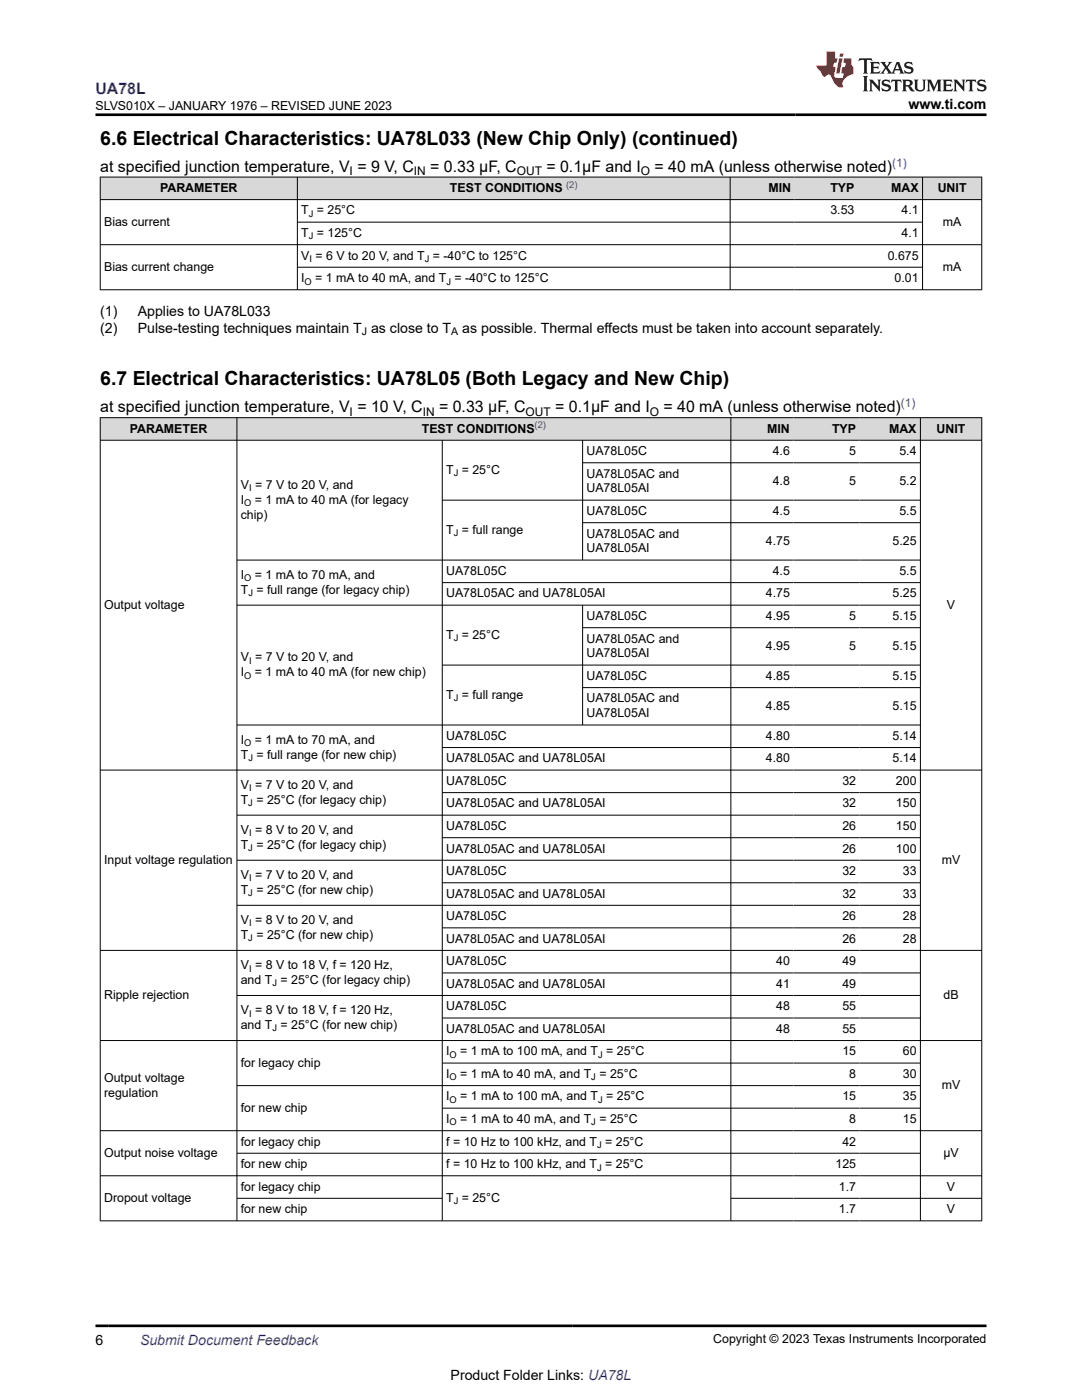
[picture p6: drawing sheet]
<svg xmlns="http://www.w3.org/2000/svg" width="216mm" height="279mm" viewBox="0 0 216 279" stroke-linecap="round" stroke-linejoin="round" font-family="sans-serif">
<defs><g id="words">
<g font-size="3.9">
<text x="20" y="28.8">6.6 Electrical Characteristics: UA78L033 (New Chip Only) (continued)</text>
<text x="20" y="76.9">6.7 Electrical Characteristics: UA78L05 (Both Legacy and New Chip)</text>
</g>
<text font-size="3.2" fill="#00f" x="19" y="18.7">UA78L</text>
<g font-size="3.2">
<text x="20" y="34.3">at specified junction temperature, V = 9 V, C</text>
<text x="85.8" y="34.3">= 0.33 µF, C</text>
<text x="109" y="34.3">= 0.1µF and I</text>
<text x="130.6" y="34.3">= 40 mA (unless otherwise noted)</text>
<text x="20" y="82.3">at specified junction temperature, V = 10 V, C</text>
<text x="87.6" y="82.3">= 0.33 µF, C</text>
<text x="110.8" y="82.3">= 0.1µF and I</text>
<text x="132.4" y="82.3">= 40 mA (unless otherwise noted)</text>
</g>
<g font-size="2.8">
<text x="181.3" y="21.8">www.ti.com</text>
<text x="20" y="63">(1)</text>
<text x="27.5" y="63">Applies to UA78L033</text>
<text x="20" y="66.4">(2)</text>
<text x="27.5" y="66.4">Pulse-testing techniques maintain T as close to T</text>
<text x="92.2" y="66.4">as possible. Thermal effects must be taken into account separately.</text>
<text x="19" y="268.4">6</text>
<text x="89.9" y="275.3">Product Folder Links: UA78L</text>
</g>
<text font-size="2.8" fill="#00f" x="27.9" y="268.4">Submit Document Feedback</text>
<g font-size="2.5">
<text x="19" y="21.9">SLVS010X – JANUARY 1976 – REVISED JUNE 2023</text>
<text x="31.9" y="38.3">PARAMETER</text>
<text x="89.8" y="38.3">TEST CONDITIONS</text>
<text x="153.3" y="38.3">MIN</text>
<text x="165.7" y="38.3">TYP</text>
<text x="177.8" y="38.3">MAX</text>
<text x="187.1" y="38.3">UNIT</text>
<text x="20.8" y="45">Bias current</text>
<text x="60.1" y="42.8">T = 25°C</text>
<text x="60.1" y="47.3">T = 125°C</text>
<text x="165.7" y="42.8">3.53</text>
<text x="179.9" y="42.8">4.1</text>
<text x="179.9" y="47.3">4.1</text>
<text x="188.1" y="45">mA</text>
<text x="60.1" y="51.8">V = 6 V to 20 V, and T = -40°C to 125°C</text>
<text x="177.1" y="51.8">0.675</text>
<text x="20.8" y="54">Bias current change</text>
<text x="60.1" y="56.3">I</text>
<text x="62.9" y="56.3">= 1 mA to 40 mA, and T = -40°C to 125°C</text>
<text x="178.5" y="56.3">0.01</text>
<text x="188.1" y="54">mA</text>
<text x="25.9" y="86.3">PARAMETER</text>
<text x="84.2" y="86.3">TEST CONDITIONS</text>
<text x="153.1" y="86.3">MIN</text>
<text x="166" y="86.3">TYP</text>
<text x="177.4" y="86.3">MAX</text>
<text x="186.9" y="86.3">UNIT</text>
<text x="89" y="94.6">T = 25°C</text>
<text x="117" y="90.8">UA78L05C</text>
<text x="117" y="95.3">UA78L05AC and</text>
<text x="154.2" y="90.8">4.6</text>
<text x="169.5" y="90.8">5</text>
<text x="179.5" y="90.8">5.4</text>
<text x="48" y="100.5">I</text>
<text x="48" y="97.6">V = 7 V to 20 V, and</text>
<text x="50.9" y="100.5">= 1 mA to 40 mA (for legacy</text>
<text x="117" y="98.3">UA78L05AI</text>
<text x="154.2" y="96.8">4.8</text>
<text x="169.5" y="96.8">5</text>
<text x="179.5" y="96.8">5.2</text>
<text x="48" y="103.5">chip)</text>
<text x="89" y="106.5">T = full range</text>
<text x="117" y="102.8">UA78L05C</text>
<text x="117" y="107.3">UA78L05AC and</text>
<text x="154.2" y="102.8">4.5</text>
<text x="179.5" y="102.8">5.5</text>
<text x="117" y="110.2">UA78L05AI</text>
<text x="152.8" y="108.8">4.75</text>
<text x="178.1" y="108.8">5.25</text>
<text x="48" y="118.5">T = full range (for legacy chip)</text>
<text x="48" y="115.5">I</text>
<text x="50.9" y="115.5">= 1 mA to 70 mA, and</text>
<text x="89" y="114.7">UA78L05C</text>
<text x="89" y="119.2">UA78L05AC and UA78L05AI</text>
<text x="152.8" y="119.2">4.75</text>
<text x="154.2" y="114.7">4.5</text>
<text x="178.1" y="119.2">5.25</text>
<text x="179.5" y="114.7">5.5</text>
<text x="20.8" y="121.5">Output voltage</text>
<text x="117" y="123.7">UA78L05C</text>
<text x="152.8" y="123.7">4.95</text>
<text x="169.5" y="123.7">5</text>
<text x="178.1" y="123.7">5.15</text>
<text x="189" y="121.5">V</text>
<text x="48" y="132">V = 7 V to 20 V, and</text>
<text x="89" y="127.5">T = 25°C</text>
<text x="117" y="128.2">UA78L05AC and</text>
<text x="117" y="131.2">UA78L05AI</text>
<text x="152.8" y="129.7">4.95</text>
<text x="169.5" y="129.7">5</text>
<text x="178.1" y="129.7">5.15</text>
<text x="48" y="134.9">I</text>
<text x="50.9" y="134.9">= 1 mA to 40 mA (for new chip)</text>
<text x="117" y="135.7">UA78L05C</text>
<text x="152.8" y="135.7">4.85</text>
<text x="178.1" y="135.7">5.15</text>
<text x="89" y="139.4">T = full range</text>
<text x="117" y="140.2">UA78L05AC and</text>
<text x="117" y="143.2">UA78L05AI</text>
<text x="152.8" y="141.7">4.85</text>
<text x="178.1" y="141.7">5.15</text>
<text x="48" y="148.4">I</text>
<text x="50.9" y="148.4">= 1 mA to 70 mA, and</text>
<text x="89" y="147.7">UA78L05C</text>
<text x="152.8" y="147.7">4.80</text>
<text x="178.1" y="147.7">5.14</text>
<text x="48" y="151.4">T = full range (for new chip)</text>
<text x="89" y="152.2">UA78L05AC and UA78L05AI</text>
<text x="152.8" y="152.2">4.80</text>
<text x="178.1" y="152.2">5.14</text>
<text x="48" y="160.4">T = 25°C (for legacy chip)</text>
<text x="48" y="157.4">V = 7 V to 20 V, and</text>
<text x="89" y="156.6">UA78L05C</text>
<text x="89" y="161.1">UA78L05AC and UA78L05AI</text>
<text x="168.1" y="156.6">32</text>
<text x="168.1" y="161.1">32</text>
<text x="178.8" y="156.6">200</text>
<text x="178.8" y="161.1">150</text>
<text x="48" y="166.4">V = 8 V to 20 V, and</text>
<text x="89" y="165.6">UA78L05C</text>
<text x="168.1" y="165.6">26</text>
<text x="178.8" y="165.6">150</text>
<text x="20.8" y="172.4">Input voltage regulation</text>
<text x="48" y="169.4">T = 25°C (for legacy chip)</text>
<text x="89" y="170.1">UA78L05AC and UA78L05AI</text>
<text x="168.1" y="170.1">26</text>
<text x="178.8" y="170.1">100</text>
<text x="187.9" y="172.4">mV</text>
<text x="48" y="178.4">T = 25°C (for new chip)</text>
<text x="48" y="175.4">V = 7 V to 20 V, and</text>
<text x="89" y="174.6">UA78L05C</text>
<text x="89" y="179.1">UA78L05AC and UA78L05AI</text>
<text x="168.1" y="174.6">32</text>
<text x="168.1" y="179.1">32</text>
<text x="180.1" y="174.6">33</text>
<text x="180.1" y="179.1">33</text>
<text x="48" y="184.4">V = 8 V to 20 V, and</text>
<text x="89" y="183.6">UA78L05C</text>
<text x="168.1" y="183.6">26</text>
<text x="180.1" y="183.6">28</text>
<text x="48" y="187.4">T = 25°C (for new chip)</text>
<text x="89" y="188.1">UA78L05AC and UA78L05AI</text>
<text x="168.1" y="188.1">26</text>
<text x="180.1" y="188.1">28</text>
<text x="48" y="196.4">and T = 25°C (for legacy chip)</text>
<text x="48" y="193.4">V = 8 V to 18 V, f = 120 Hz,</text>
<text x="89" y="192.6">UA78L05C</text>
<text x="89" y="197.1">UA78L05AC and UA78L05AI</text>
<text x="154.9" y="192.6">40</text>
<text x="154.9" y="197.1">41</text>
<text x="168.1" y="192.6">49</text>
<text x="168.1" y="197.1">49</text>
<text x="20.8" y="199.4">Ripple rejection</text>
<text x="48" y="202.4">V = 8 V to 18 V, f = 120 Hz,</text>
<text x="89" y="201.6">UA78L05C</text>
<text x="154.9" y="201.6">48</text>
<text x="168.1" y="201.6">55</text>
<text x="188.3" y="199.4">dB</text>
<text x="48" y="205.4">and T = 25°C (for new chip)</text>
<text x="89" y="206.1">UA78L05AC and UA78L05AI</text>
<text x="154.9" y="206.1">48</text>
<text x="168.1" y="206.1">55</text>
<text x="20.8" y="215.9">Output voltage</text>
<text x="48" y="212.9">for legacy chip</text>
<text x="89" y="210.6">I</text>
<text x="89" y="215.1">I</text>
<text x="91.8" y="210.6">= 1 mA to 100 mA, and T = 25°C</text>
<text x="91.8" y="215.1">= 1 mA to 40 mA, and T = 25°C</text>
<text x="168.1" y="210.6">15</text>
<text x="169.5" y="215.1">8</text>
<text x="180.1" y="210.6">60</text>
<text x="180.1" y="215.1">30</text>
<text x="20.8" y="218.9">regulation</text>
<text x="48" y="221.9">for new chip</text>
<text x="89" y="219.6">I</text>
<text x="91.8" y="219.6">= 1 mA to 100 mA, and T = 25°C</text>
<text x="168.1" y="219.6">15</text>
<text x="180.1" y="219.6">35</text>
<text x="187.9" y="217.4">mV</text>
<text x="89" y="224.1">I</text>
<text x="91.8" y="224.1">= 1 mA to 40 mA, and T = 25°C</text>
<text x="169.5" y="224.1">8</text>
<text x="180.1" y="224.1">15</text>
<text x="20.8" y="230.9">Output noise voltage</text>
<text x="48" y="228.6">for legacy chip</text>
<text x="48" y="233.1">for new chip</text>
<text x="89" y="228.6">f = 10 Hz to 100 kHz, and T = 25°C</text>
<text x="89" y="233.1">f = 10 Hz to 100 kHz, and T = 25°C</text>
<text x="166.7" y="233.1">125</text>
<text x="168.1" y="228.6">42</text>
<text x="188.2" y="230.9">μV</text>
<text x="20.8" y="239.9">Dropout voltage</text>
<text x="48" y="237.6">for legacy chip</text>
<text x="89" y="239.9">T = 25°C</text>
<text x="167.4" y="237.6">1.7</text>
<text x="189" y="237.6">V</text>
<text x="48" y="242.1">for new chip</text>
<text x="167.4" y="242.1">1.7</text>
<text x="189" y="242.1">V</text>
<text x="142.3" y="268.1">Copyright © 2023 Texas Instruments Incorporated</text>
</g>
<g font-size="2.4">
<text x="69.8" y="34.9">I</text>
<text x="82.6" y="34.9">IN</text>
<text x="103.1" y="34.9">OUT</text>
<text x="127.9" y="34.9">O</text>
<text x="69.8" y="82.9">I</text>
<text x="84.3" y="82.9">IN</text>
<text x="104.9" y="82.9">OUT</text>
<text x="129.7" y="82.9">O</text>
</g>
<g font-size="2.4" fill="#00f">
<text x="178" y="33.2">(1)</text>
<text x="179.8" y="81.3">(1)</text>
</g>
<g font-size="2.1">
<text x="72.2" y="66.9">J</text>
<text x="90.1" y="66.9">A</text>
</g>
<g font-size="1.9" fill="#00f">
<text x="113" y="37.5">(2)</text>
<text x="106.7" y="85.5">(2)</text>
</g>
<g font-size="1.9">
<text x="61.6" y="43.3">J</text>
<text x="61.6" y="47.8">J</text>
<text x="61.8" y="52.3">I</text>
<text x="84.8" y="52.3">J</text>
<text x="60.8" y="56.8">O</text>
<text x="89.1" y="56.8">J</text>
<text x="90.5" y="95">J</text>
<text x="48.7" y="101">O</text>
<text x="49.7" y="98.1">I</text>
<text x="90.5" y="107">J</text>
<text x="48.7" y="116">O</text>
<text x="49.6" y="119">J</text>
<text x="90.5" y="128">J</text>
<text x="48.7" y="135.4">O</text>
<text x="49.7" y="132.5">I</text>
<text x="90.5" y="139.9">J</text>
<text x="48.7" y="148.9">O</text>
<text x="49.6" y="151.9">J</text>
<text x="49.6" y="160.9">J</text>
<text x="49.7" y="157.9">I</text>
<text x="49.7" y="166.9">I</text>
<text x="49.6" y="169.9">J</text>
<text x="49.6" y="178.9">J</text>
<text x="49.7" y="175.9">I</text>
<text x="49.7" y="184.9">I</text>
<text x="49.6" y="187.9">J</text>
<text x="49.7" y="193.9">I</text>
<text x="54.4" y="196.9">J</text>
<text x="49.7" y="202.9">I</text>
<text x="54.4" y="205.9">J</text>
<text x="89.7" y="211.1">O</text>
<text x="89.7" y="215.6">O</text>
<text x="118" y="215.6">J</text>
<text x="119.4" y="211.1">J</text>
<text x="89.7" y="220.1">O</text>
<text x="119.4" y="220.1">J</text>
<text x="89.7" y="224.6">O</text>
<text x="118" y="224.6">J</text>
<text x="119.1" y="229.1">J</text>
<text x="119.1" y="233.6">J</text>
<text x="90.5" y="240.4">J</text>
</g>
</g></defs>
<g fill="#d8d8d8">
<path d="M20 35.3h175.9v4.5h-175.9z" fill-rule="evenodd"/>
<path d="M20.1 35.4h39.2v4.4h-39.2z" fill-rule="evenodd"/>
<path d="M59.4 35.4h86.2v4.4h-86.2z" fill-rule="evenodd"/>
<path d="M145.8 35.4h12.8v4.4h-12.8z" fill-rule="evenodd"/>
<path d="M158.6 35.4h12.6v4.4h-12.6z" fill-rule="evenodd"/>
<path d="M171.2 35.4h12.8v4.4h-12.8z" fill-rule="evenodd"/>
<path d="M184.1 35.4h11.7v4.4h-11.7z" fill-rule="evenodd"/>
</g>
<path d="M19.9 35.3h176.1M19.9 39.8h176.1M20 35.3v22.6M59.3 35.3v22.6M145.7 35.3v22.6M184.1 35.3v22.6M195.9 35.3v22.6M19.9 48.8h176.1M19.9 57.8h176.1M59.3 44.3h124.8M59.3 53.3h124.8" fill="none" stroke="#000" stroke-width=".2"/>
<g fill="#d8d8d8">
<path d="M20 83.4h175.9v4.5h-175.9z" fill-rule="evenodd"/>
<path d="M20.1 83.4h27.1v4.4h-27.1z" fill-rule="evenodd"/>
<path d="M47.3 83.4h98.5v4.4h-98.5z" fill-rule="evenodd"/>
<path d="M145.9 83.4h12.4v4.4h-12.4z" fill-rule="evenodd"/>
<path d="M158.3 83.4h13.2v4.4h-13.2z" fill-rule="evenodd"/>
<path d="M171.5 83.4h12.1v4.4h-12.1z" fill-rule="evenodd"/>
<path d="M183.7 83.4h12.1v4.4h-12.1z" fill-rule="evenodd"/>
</g>
<g fill="none" stroke="#000" stroke-width=".2">
<path d="M19.9 83.4h176.1M19.9 87.9h176.1M20 83.3v160.4M47.3 83.3v160.4M88.3 87.9v155.8M116.3 87.9v23.9M116.3 92.4h67.4M145.8 83.3v160.4M183.7 83.3v160.4M183.7 99.8h-95.4M195.9 83.3v160.4M47.3 111.8h136.4"/>
<path d="M88.3 116.3h95.4M116.3 104.3h67.4M47.3 120.8h136.4M116.3 120.8v24M116.3 125.3h67.4M116.3 137.2h67.4M183.7 132.7h-95.4M19.9 153.7h176.1M88.3 149.2h95.4M88.3 158.2h95.4M183.7 144.7h-136.4M47.3 162.7h136.4"/>
<path d="M47.3 171.7h136.4M88.3 167.2h95.4M88.3 176.2h95.4M19.9 189.7h176.1M47.3 180.7h136.4M88.3 185.2h95.4M88.3 194.2h95.4M183.7 198.7h-136.4M19.9 207.7h176.1M88.3 203.2h95.4M88.3 212.2h95.4M183.7 216.7h-136.4"/>
<path d="M19.9 225.7h176.1M19.9 234.7h176.1M47.3 230.2h136.4M47.3 239.1h41M88.3 221.2h95.4M145.8 239.1h50.2M19.9 243.6h176.1"/>
</g>
<path d="M171.5 11.6l-.2 .6 .5-.2h.6v.1v2.2l-.2 .4h1l-.2-.4v-2.2v-.1h.5l.5 .2-.1-.6zM173.6 12.4l.2 .3v1.6l-.2 .4h1.9l.1-.6a1.08 1.08 0 0 1-1.3 .2v-.7h.6l.4 .2v-.7l-.4 .2h-.6v-.5l.2-.2a1 1 0 0 1 1 .3l-.1-.5zM175.7 12.4l.9 1.1-1 1.2h.9l-.2-.2 .5-.8 .4 .8-.2 .2h1.6l-.2-.2 .2-.5h.9l.1 .5-.1 .2h.9l-.2-.4-.8-1.9h-.5l-.9 2.1-.9-1.1 .9-1h-.8l.2 .2-.4 .6-.4-.6 .2-.2zM179 12.8l.4 1h-.7zM180.7 12.5a.65 .65 0 0 0-.2 .7 .65 .65 0 0 0 .6 .5l.6 .1 .1 .3a.79 .79 0 0 1-.7 .4 .79 .79 0 0 1-.7-.5l.1 .7 .2-.1a.93 .93 0 0 0 1.1 0 .93 .93 0 0 0 .4-.9 1.46 1.46 0 0 0-1.2-.6l-.1-.3a1.09 1.09 0 0 1 1.2 .2l-.2-.6-.1 .1-.5-.2zM172.2 15.2l.2 .4v2.2l-.2 .4h1l-.2-.4v-2.2l.2-.4zM173.4 15.9l.2 .4v1.5l-.2 .4h.8l-.3-.4 .1-1.3 1.6 1.8v-2l.2-.4h-.7l.1 .2 .1 1.1-1.2-1.3zM176.2 16a.65 .65 0 0 0-.2 .8 .65 .65 0 0 0 .6 .4l.6 .2 .1 .2a.79 .79 0 0 1-.7 .4 .79 .79 0 0 1-.7-.5l.1 .7 .2-.1a.93 .93 0 0 0 1.1 .1 .93 .93 0 0 0 .4-1 1.46 1.46 0 0 0-1.2-.5l-.1-.4a1.09 1.09 0 0 1 1.2 .2l-.1-.6-.2 .1-.5-.1zM177.9 15.9l-.1 .6a.63 .63 0 0 1 .8-.3v1.6l-.3 .4h1l-.2-.4v-1.6a.66 .66 0 0 1 .8 .3l-.1-.6zM180 15.9l.2 .4v1.5l-.2 .4h1l-.2-.2-.1-.7h.5l.1 .2a.79 .79 0 0 0 1.2 .6l-1-.9a.61 .61 0 0 0 .6-.6 .61 .61 0 0 0-.5-.7zM180.8 16.2h.1a.47 .47 0 0 1 .5 .1 .47 .47 0 0 1 .1 .5l-.1 .1-.7 .1zM182.3 15.9l.2 .2a2.27 2.27 0 0 0 .4 2 1.04 1.04 0 0 0 1.7-.7v-1.3l.2-.2h-.8l.2 .4v1.1a.6 .6 0 0 1-.6 .6 .6 .6 0 0 1-.6-.6v-1.1l.3-.4zM184.9 15.9l.2 .4v1.5l-.2 .4h.8l-.3-.4v-1.4l.9 1.9 .9-1.9v1.4l-.3 .4h1l-.2-.4v-1.5l.2-.4h-.8l-.7 1.5-.6-1.5zM188.1 15.9l.2 .4v1.5l-.2 .4h1.9l.1-.6a1.09 1.09 0 0 1-1.3 .2v-.7h.6l.4 .2v-.6l-.4 .2h-.6v-.6l.2-.1a1.01 1.01 0 0 1 1 .3l-.1-.6zM190.2 15.9l.3 .4v1.5l-.3 .4h.8l-.2-.4v-1.3l1.6 1.8v-2l.2-.4h-.7l.2 .2v1.1l-1.2-1.3zM192.8 15.9l-.1 .6a.63 .63 0 0 1 .8-.3v1.6l-.3 .4h1l-.2-.4v-1.6a.66 .66 0 0 1 .8 .3l-.1-.6zM195.2 16a.65 .65 0 0 0-.2 .8 .65 .65 0 0 0 .6 .4l.6 .2 .2 .2a.79 .79 0 0 1-.7 .4 .79 .79 0 0 1-.7-.5l.1 .7 .2-.1a.93 .93 0 0 0 1 .1 .93 .93 0 0 0 .5-1 1.46 1.46 0 0 0-1.3-.5v-.4a1.09 1.09 0 0 1 1.2 .2l-.2-.6-.2 .1-.5-.1z" fill="#231f20"/>
<path d="M164.9 10.3v2.7h-2l.1 .4 .8 1a.95 .95 0 0 0 1 .9 .59 .59 0 0 1 .5-.4 .59 .59 0 0 1 .5 .3l.4 .8a1.59 1.59 0 0 0 2.1 1.4 1.61 1.61 0 0 1 1-2.3l1-.3-.1-1.5a1.59 1.59 0 0 1-.3-1.7h-1.5l-.2 .9h.6l-.2 .9h-.5l-.2 .9v.3l.4 .1-.1 .9h-.7a.73 .73 0 0 1-1-.7l.3-1.5h-.5l.1-.9h.5l.2-.9h-.5v-1.3zM167.4 11.6l-.6 3.1h.7l.6-3.1zM167.6 10.7l-.1 .6h.7l.1-.6z" fill="#ed1c24"/>
<path d="M19 22.9h177.8M19 264.6h177.8" fill="none" stroke="#000" stroke-width=".53"/>
<use href="#words"/>
</svg>
